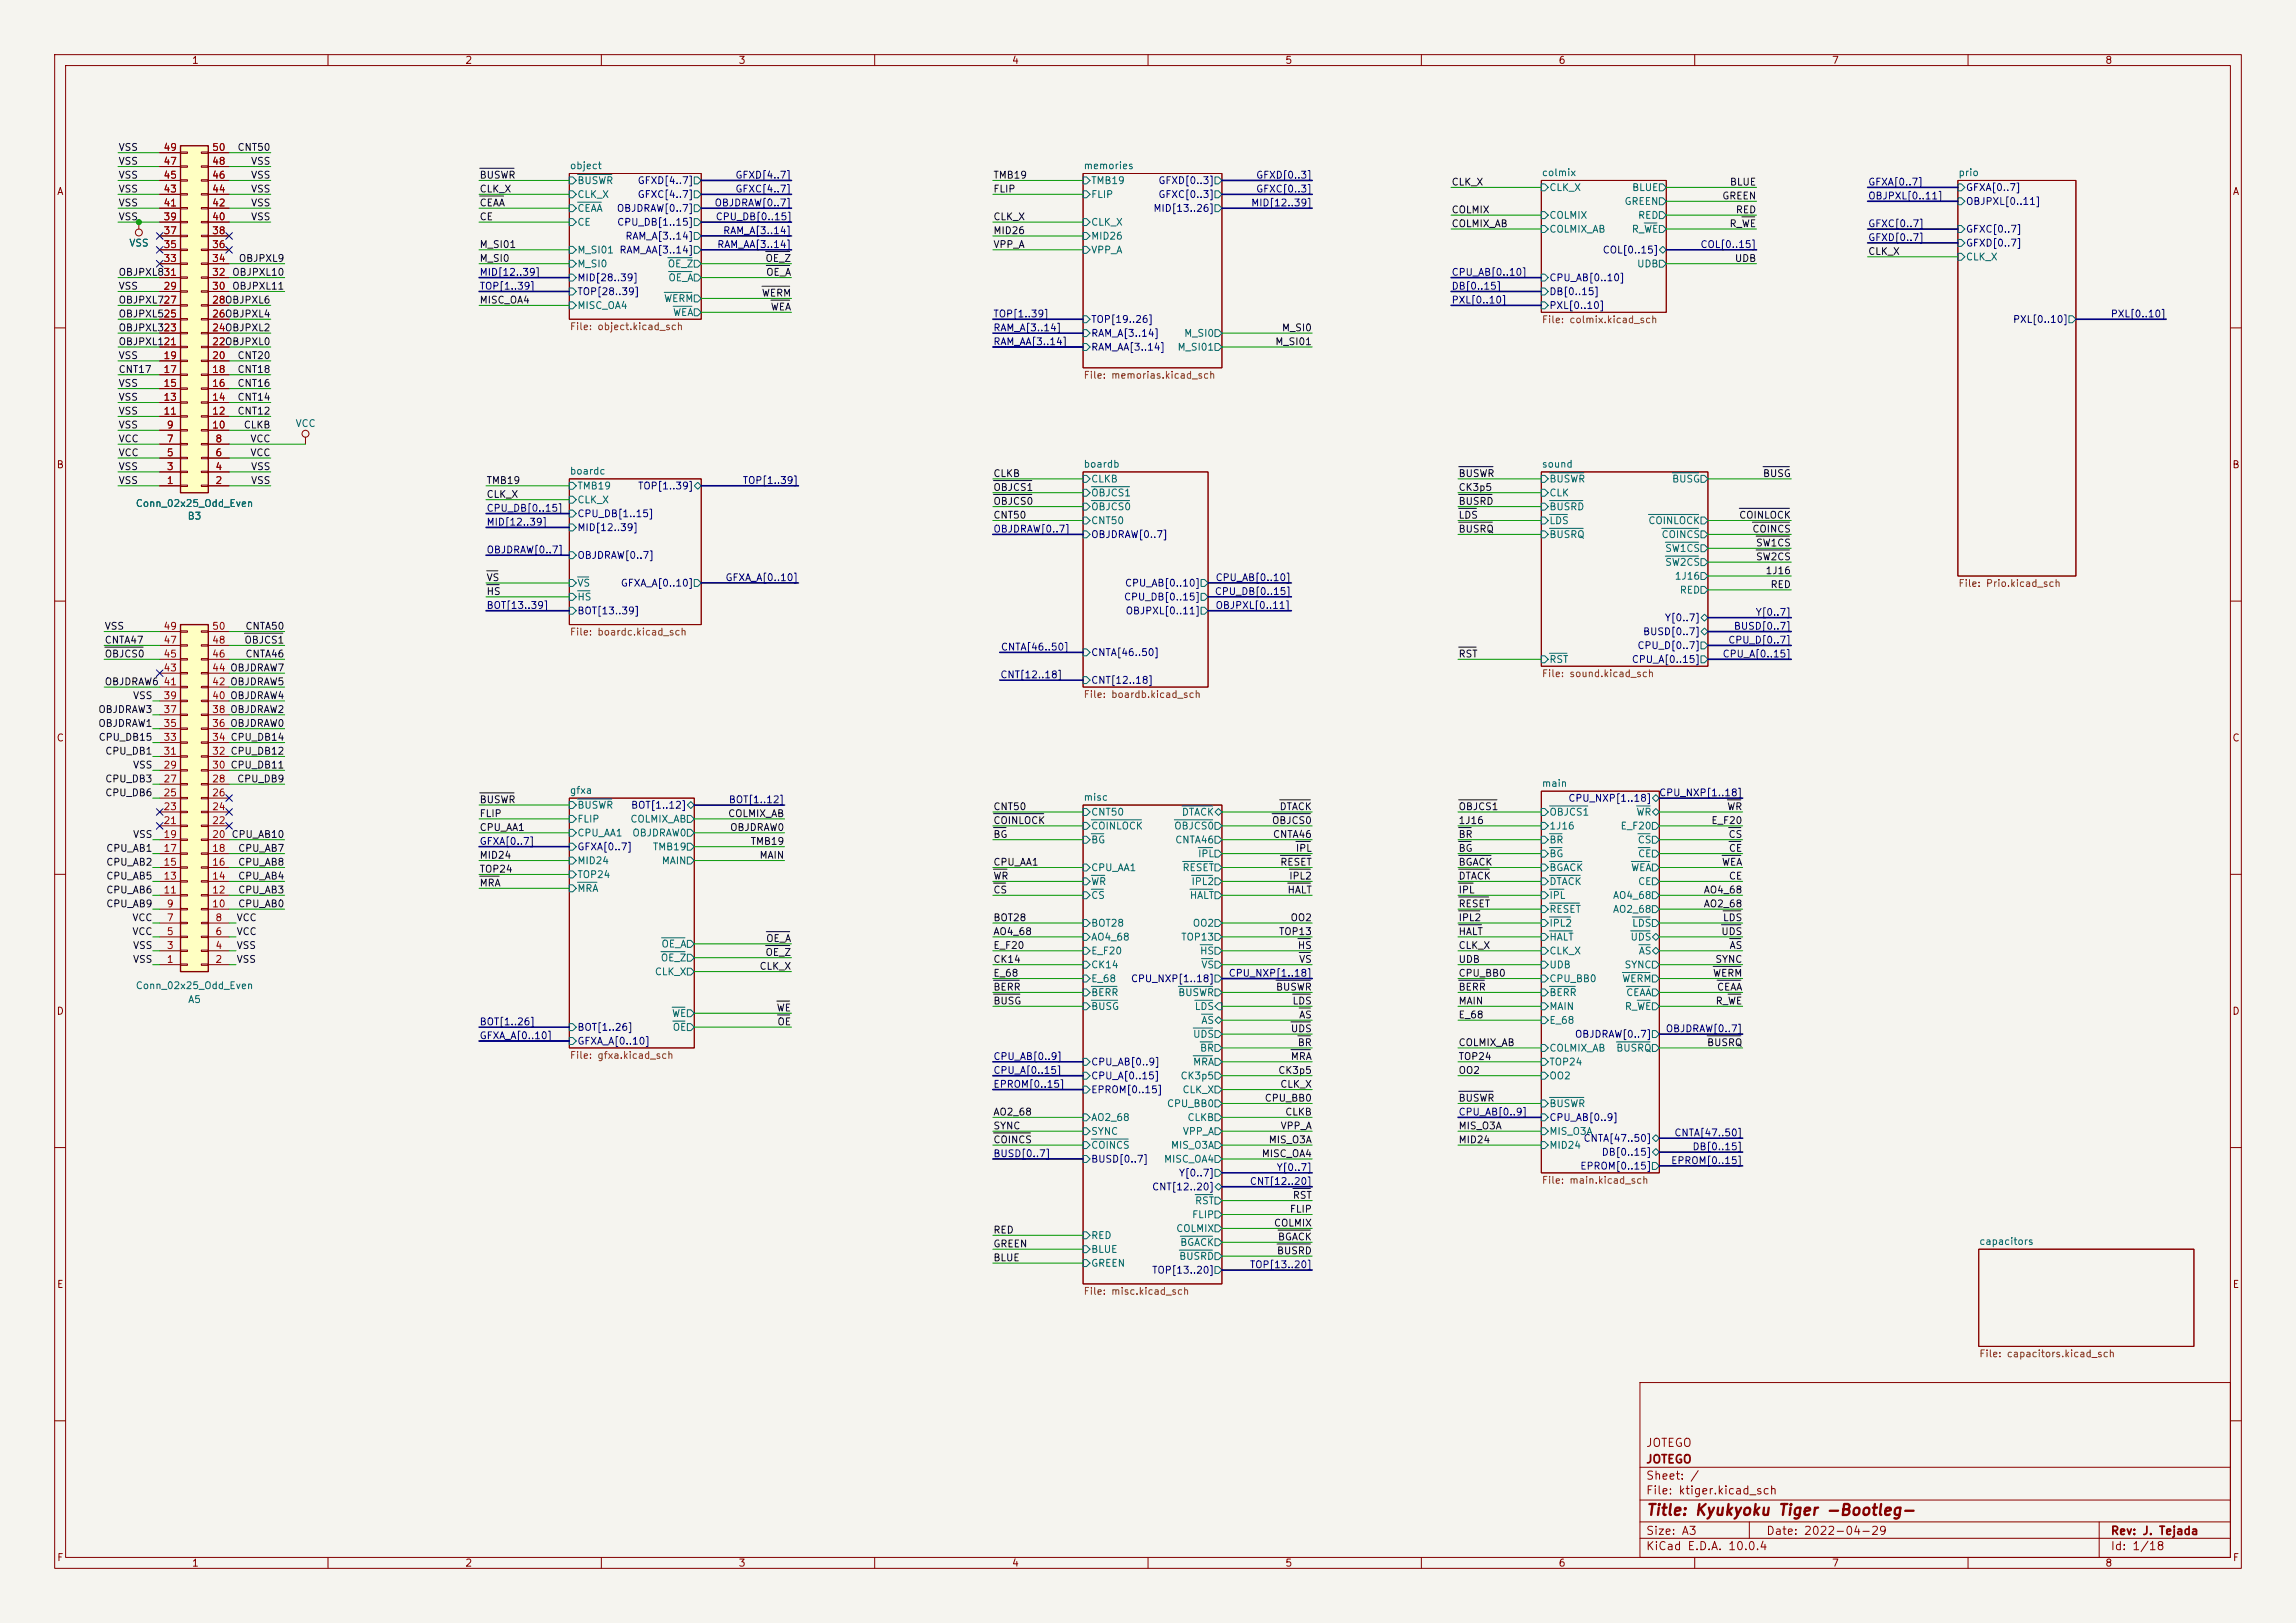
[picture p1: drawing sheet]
<svg xmlns="http://www.w3.org/2000/svg" width="420mm" height="297mm" viewBox="0 0 420 297" stroke-linecap="round" stroke-linejoin="round" font-family="sans-serif">
<defs><g id="words">
<text font-size="2" fill="#840000" x="301" y="277.8">Title: Kyukyoku Tiger -Bootleg-</text>
<g font-size="1.5" fill="#840000">
<text x="301" y="268.1">JOTEGO</text>
<text x="301" y="265.1">JOTEGO</text>
<text x="301" y="273.8">File: ktiger.kicad_sch</text>
<text x="301" y="271.1">Sheet: /</text>
<text x="301" y="281.2">Size: A3</text>
<text x="323" y="281.2">Date: 2022-04-29</text>
<text x="386" y="281.2">Rev: J. Tejada</text>
<text x="301" y="284">KiCad E.D.A. 10.0.4</text>
<text x="386" y="284">Id: 1/18</text>
</g>
<g font-size="1.3" fill="#840000">
<text x="35" y="12">1</text>
<text x="85" y="12">2</text>
<text x="135" y="12">3</text>
<text x="185" y="12">4</text>
<text x="235" y="12">5</text>
<text x="285" y="12">6</text>
<text x="335" y="12">7</text>
<text x="385" y="12">8</text>
<text x="10.3" y="36">A</text>
<text x="408.3" y="36">A</text>
<text x="10.3" y="86">B</text>
<text x="408.2" y="86">B</text>
<text x="10.3" y="136">C</text>
<text x="408.2" y="136">C</text>
<text x="10.3" y="186">D</text>
<text x="408.2" y="186">D</text>
<text x="10.3" y="236">E</text>
<text x="408.3" y="236">E</text>
<text x="10.3" y="286">F</text>
<text x="35" y="287">1</text>
<text x="85" y="287">2</text>
<text x="135" y="287">3</text>
<text x="185" y="287">4</text>
<text x="235" y="287">5</text>
<text x="285" y="287">6</text>
<text x="335" y="287">7</text>
<text x="385" y="287">8</text>
<text x="408.3" y="286">F</text>
</g>
<g font-size="1.3" fill="#0f0f0f">
<text x="21.6" y="27.9">VSS</text>
<text x="43.3" y="27.9">CNT50</text>
<text x="21.6" y="33">VSS</text>
<text x="21.6" y="35.5">VSS</text>
<text x="21.6" y="30.4">VSS</text>
<text x="45.8" y="33">VSS</text>
<text x="45.8" y="30.4">VSS</text>
<text x="45.8" y="35.5">VSS</text>
<text x="87.6" y="33">BUSWR</text>
<text x="87.6" y="35.5">CLK_X</text>
<text x="181.6" y="35.5">FLIP</text>
<text x="181.6" y="33">TMB19</text>
<text x="265.4" y="34.3">CLK_X</text>
<text x="316.3" y="34.3">BLUE</text>
<text x="21.6" y="38.1">VSS</text>
<text x="21.6" y="40.6">VSS</text>
<text x="45.8" y="38.1">VSS</text>
<text x="45.8" y="40.6">VSS</text>
<text x="87.6" y="40.6">CE</text>
<text x="87.6" y="38.1">CEAA</text>
<text x="181.6" y="40.6">CLK_X</text>
<text x="265.4" y="41.9">COLMIX_AB</text>
<text x="265.4" y="39.3">COLMIX</text>
<text x="314.9" y="36.8">GREEN</text>
<text x="316.3" y="41.9">R_WE</text>
<text x="317.4" y="39.3">RED</text>
<text x="87.6" y="45.7">M_SI01</text>
<text x="181.6" y="43.1">MID26</text>
<text x="181.6" y="45.7">VPP_A</text>
<text x="341.6" y="47">CLK_X</text>
<text x="21.6" y="50.8">OBJPXL831</text>
<text x="21.6" y="53.3">VSS</text>
<text x="42.4" y="53.3">OBJPXL11</text>
<text x="42.4" y="50.8">OBJPXL10</text>
<text x="43.6" y="48.2">OBJPXL9</text>
<text x="87.6" y="48.2">M_SI0</text>
<text x="139.9" y="48.2">OE_Z</text>
<text x="140" y="50.8">OE_A</text>
<text x="317.2" y="48.2">UDB</text>
<text x="21.6" y="58.4">OBJPXL525</text>
<text x="21.6" y="55.8">OBJPXL727</text>
<text x="87.6" y="55.8">MISC_OA4</text>
<text x="139.3" y="54.6">WERM</text>
<text x="140.9" y="57.1">WEA</text>
<text x="21.6" y="60.9">OBJPXL323</text>
<text x="21.6" y="63.5">OBJPXL121</text>
<text x="233.2" y="63.5">M_SI01</text>
<text x="234.4" y="60.9">M_SI0</text>
<text x="21.6" y="68.5">CNT17</text>
<text x="21.6" y="66">VSS</text>
<text x="21.6" y="71.1">VSS</text>
<text x="43.3" y="71.1">CNT16</text>
<text x="43.3" y="66">CNT20</text>
<text x="43.3" y="68.5">CNT18</text>
<text x="21.6" y="73.6">VSS</text>
<text x="21.6" y="76.2">VSS</text>
<text x="43.3" y="76.2">CNT12</text>
<text x="43.3" y="73.6">CNT14</text>
<text x="21.6" y="83.8">VCC</text>
<text x="21.6" y="81.2">VCC</text>
<text x="21.6" y="78.7">VSS</text>
<text x="44.5" y="78.7">CLKB</text>
<text x="45.7" y="83.8">VCC</text>
<text x="45.7" y="81.2">VCC</text>
<text x="21.6" y="86.3">VSS</text>
<text x="21.6" y="88.9">VSS</text>
<text x="45.8" y="88.9">VSS</text>
<text x="45.8" y="86.3">VSS</text>
<text x="88.9" y="88.9">TMB19</text>
<text x="181.6" y="87.6">CLKB</text>
<text x="266.7" y="87.6">BUSWR</text>
<text x="322.4" y="87.6">BUSG</text>
<text x="88.9" y="91.4">CLK_X</text>
<text x="181.6" y="92.7">OBJCS0</text>
<text x="181.6" y="90.1">OBJCS1</text>
<text x="181.6" y="95.2">CNT50</text>
<text x="266.7" y="90.1">CK3p5</text>
<text x="266.7" y="95.2">LDS</text>
<text x="266.7" y="92.7">BUSRD</text>
<text x="318" y="95.2">COINLOCK</text>
<text x="266.7" y="97.8">BUSRQ</text>
<text x="320.4" y="97.8">COINCS</text>
<text x="321.1" y="100.3">SW1CS</text>
<text x="88.9" y="106.6">VS</text>
<text x="321.1" y="102.8">SW2CS</text>
<text x="322.9" y="105.4">1J16</text>
<text x="323.8" y="107.9">RED</text>
<text x="88.9" y="109.2">HS</text>
<text x="19" y="118.1">CNTA47</text>
<text x="19" y="115.5">VSS</text>
<text x="44.6" y="118.1">OBJCS1</text>
<text x="44.8" y="115.5">CNTA50</text>
<text x="19" y="125.7">OBJDRAW6</text>
<text x="19" y="120.6">OBJCS0</text>
<text x="44.8" y="120.6">CNTA46</text>
<text x="266.7" y="120.6">RST</text>
<text x="17.9" y="130.8">OBJDRAW3</text>
<text x="24.2" y="128.2">VSS</text>
<text x="17.9" y="133.3">OBJDRAW1</text>
<text x="17.9" y="135.9">CPU_DB15</text>
<text x="19.1" y="138.4">CPU_DB1</text>
<text x="19.1" y="143.5">CPU_DB3</text>
<text x="24.2" y="140.9">VSS</text>
<text x="43.3" y="143.5">CPU_DB9</text>
<text x="19.1" y="146">CPU_DB6</text>
<text x="87.6" y="147.3">BUSWR</text>
<text x="87.6" y="149.8">FLIP</text>
<text x="133.1" y="149.8">COLMIX_AB</text>
<text x="181.6" y="148.6">CNT50</text>
<text x="234" y="148.6">DTACK</text>
<text x="266.7" y="148.6">OBJCS1</text>
<text x="315.8" y="148.6">WR</text>
<text x="24.2" y="153.6">VSS</text>
<text x="42.3" y="153.6">CPU_AB10</text>
<text x="87.6" y="152.4">CPU_AA1</text>
<text x="133.4" y="152.4">OBJDRAW0</text>
<text x="137.2" y="154.9">TMB19</text>
<text x="181.6" y="151.1">COINLOCK</text>
<text x="181.6" y="153.6">BG</text>
<text x="232.6" y="151.1">OBJCS0</text>
<text x="232.8" y="153.6">CNTA46</text>
<text x="266.7" y="153.6">BR</text>
<text x="266.7" y="151.1">1J16</text>
<text x="312.9" y="151.1">E_F20</text>
<text x="316.1" y="153.6">CS</text>
<text x="19.3" y="161.3">CPU_AB5</text>
<text x="19.3" y="156.2">CPU_AB1</text>
<text x="19.3" y="158.7">CPU_AB2</text>
<text x="43.5" y="158.7">CPU_AB8</text>
<text x="43.5" y="156.2">CPU_AB7</text>
<text x="43.5" y="161.3">CPU_AB4</text>
<text x="87.6" y="157.4">MID24</text>
<text x="87.6" y="160">TOP24</text>
<text x="138.8" y="157.4">MAIN</text>
<text x="181.6" y="158.7">CPU_AA1</text>
<text x="181.6" y="161.3">WR</text>
<text x="234.1" y="158.7">RESET</text>
<text x="235.7" y="161.3">IPL2</text>
<text x="236.9" y="156.2">IPL</text>
<text x="266.7" y="161.3">DTACK</text>
<text x="266.7" y="156.2">BG</text>
<text x="266.7" y="158.7">BGACK</text>
<text x="314.9" y="158.7">WEA</text>
<text x="316.1" y="161.3">CE</text>
<text x="316.1" y="156.2">CE</text>
<text x="19.3" y="166.3">CPU_AB9</text>
<text x="19.3" y="163.8">CPU_AB6</text>
<text x="43.5" y="166.3">CPU_AB0</text>
<text x="43.5" y="163.8">CPU_AB3</text>
<text x="87.6" y="162.5">MRA</text>
<text x="181.6" y="163.8">CS</text>
<text x="235.4" y="163.8">HALT</text>
<text x="266.7" y="166.3">RESET</text>
<text x="266.7" y="163.8">IPL</text>
<text x="311.6" y="166.3">AO2_68</text>
<text x="311.6" y="163.8">AO4_68</text>
<text x="24.1" y="168.9">VCC</text>
<text x="24.1" y="171.4">VCC</text>
<text x="24.2" y="174">VSS</text>
<text x="43.2" y="174">VSS</text>
<text x="43.2" y="171.4">VCC</text>
<text x="43.2" y="168.9">VCC</text>
<text x="140" y="172.7">OE_A</text>
<text x="181.6" y="171.4">AO4_68</text>
<text x="181.6" y="174">E_F20</text>
<text x="181.6" y="168.9">BOT28</text>
<text x="233.8" y="171.4">TOP13</text>
<text x="236" y="168.9">OO2</text>
<text x="237.3" y="174">HS</text>
<text x="266.7" y="168.9">IPL2</text>
<text x="266.7" y="174">CLK_X</text>
<text x="266.7" y="171.4">HALT</text>
<text x="314.8" y="171.4">UDS</text>
<text x="315.1" y="168.9">LDS</text>
<text x="316.3" y="174">AS</text>
<text x="24.2" y="176.5">VSS</text>
<text x="43.2" y="176.5">VSS</text>
<text x="138.8" y="177.8">CLK_X</text>
<text x="139.9" y="175.2">OE_Z</text>
<text x="181.6" y="179">E_68</text>
<text x="181.6" y="176.5">CK14</text>
<text x="237.5" y="176.5">VS</text>
<text x="266.7" y="179">CPU_BB0</text>
<text x="266.7" y="176.5">UDB</text>
<text x="313.2" y="179">WERM</text>
<text x="313.7" y="176.5">SYNC</text>
<text x="142" y="185.4">WE</text>
<text x="181.6" y="184.1">BUSG</text>
<text x="181.6" y="181.6">BERR</text>
<text x="233.3" y="181.6">BUSWR</text>
<text x="236.3" y="184.1">LDS</text>
<text x="266.7" y="184.1">MAIN</text>
<text x="266.7" y="181.6">BERR</text>
<text x="313.7" y="184.1">R_WE</text>
<text x="314" y="181.6">CEAA</text>
<text x="142.1" y="187.9">OE</text>
<text x="236" y="189.2">UDS</text>
<text x="237.3" y="191.7">BR</text>
<text x="237.5" y="186.7">AS</text>
<text x="266.7" y="191.7">COLMIX_AB</text>
<text x="266.7" y="186.7">E_68</text>
<text x="312.2" y="191.7">BUSRQ</text>
<text x="233.7" y="196.8">CK3p5</text>
<text x="236" y="194.3">MRA</text>
<text x="266.7" y="196.8">OO2</text>
<text x="266.7" y="194.3">TOP24</text>
<text x="231.2" y="201.9">CPU_BB0</text>
<text x="234.1" y="199.4">CLK_X</text>
<text x="266.7" y="201.9">BUSWR</text>
<text x="181.6" y="207">SYNC</text>
<text x="181.6" y="204.4">AO2_68</text>
<text x="181.6" y="209.5">COINCS</text>
<text x="232" y="209.5">MIS_O3A</text>
<text x="234.1" y="207">VPP_A</text>
<text x="235" y="204.4">CLKB</text>
<text x="266.7" y="207">MIS_O3A</text>
<text x="266.7" y="209.5">MID24</text>
<text x="230.7" y="212.1">MISC_OA4</text>
<text x="236.4" y="219.7">RST</text>
<text x="181.6" y="226">RED</text>
<text x="232.9" y="224.8">COLMIX</text>
<text x="233.7" y="227.3">BGACK</text>
<text x="235.8" y="222.2">FLIP</text>
<text x="181.6" y="231.1">BLUE</text>
<text x="181.6" y="228.6">GREEN</text>
<text x="233.5" y="229.8">BUSRD</text>
</g>
<g font-size="1.3" fill="#a90000">
<text x="29.8" y="27.9">49</text>
<text x="38.7" y="27.9">50</text>
<text x="29.8" y="35.5">43</text>
<text x="29.8" y="33">45</text>
<text x="29.8" y="30.5">47</text>
<text x="38.7" y="35.5">44</text>
<text x="38.7" y="33">46</text>
<text x="38.7" y="30.5">48</text>
<text x="29.8" y="40.6">39</text>
<text x="29.8" y="38.1">41</text>
<text x="38.7" y="40.6">40</text>
<text x="38.7" y="38.1">42</text>
<text x="29.8" y="45.7">35</text>
<text x="29.8" y="43.2">37</text>
<text x="38.7" y="45.7">36</text>
<text x="38.7" y="43.2">38</text>
<text x="29.8" y="53.3">29</text>
<text x="29.8" y="48.2">33</text>
<text x="29.8" y="50.8">31</text>
<text x="38.7" y="53.3">30</text>
<text x="38.7" y="50.8">32</text>
<text x="38.7" y="48.2">34</text>
<text x="29.8" y="58.4">25</text>
<text x="29.8" y="55.9">27</text>
<text x="38.7" y="58.4">26OBJPXL4</text>
<text x="38.7" y="55.9">28OBJPXL6</text>
<text x="38.7" y="58.4">26</text>
<text x="38.7" y="55.9">28</text>
<text x="29.8" y="63.5">21</text>
<text x="29.8" y="60.9">23</text>
<text x="38.7" y="63.5">22OBJPXL0</text>
<text x="38.7" y="60.9">24OBJPXL2</text>
<text x="38.7" y="63.5">22</text>
<text x="38.7" y="60.9">24</text>
<text x="29.8" y="71.1">15</text>
<text x="29.8" y="68.6">17</text>
<text x="29.8" y="66">19</text>
<text x="38.7" y="71.1">16</text>
<text x="38.7" y="68.6">18</text>
<text x="38.7" y="66">20</text>
<text x="29.8" y="76.2">11</text>
<text x="29.8" y="73.6">13</text>
<text x="38.7" y="76.2">12</text>
<text x="38.7" y="73.6">14</text>
<text x="30.4" y="83.8">5</text>
<text x="30.4" y="81.3">7</text>
<text x="30.4" y="78.7">9</text>
<text x="38.7" y="78.7">10</text>
<text x="39.3" y="83.8">6</text>
<text x="39.3" y="81.3">8</text>
<text x="30.4" y="88.9">1</text>
<text x="30.4" y="86.3">3</text>
<text x="39.3" y="88.9">2</text>
<text x="39.3" y="86.3">4</text>
<text x="29.8" y="118.1">47</text>
<text x="29.8" y="115.5">49</text>
<text x="38.7" y="118.1">48</text>
<text x="38.7" y="115.5">50</text>
<text x="29.8" y="125.7">41</text>
<text x="29.8" y="123.2">43</text>
<text x="29.8" y="120.6">45</text>
<text x="38.7" y="125.7">42 OBJDRAW5</text>
<text x="38.7" y="123.2">44 OBJDRAW7</text>
<text x="38.7" y="120.6">46</text>
<text x="29.8" y="130.8">37</text>
<text x="29.8" y="128.2">39</text>
<text x="38.7" y="130.8">38 OBJDRAW2</text>
<text x="38.7" y="128.2">40 OBJDRAW4</text>
<text x="29.8" y="135.9">33</text>
<text x="29.8" y="133.3">35</text>
<text x="38.7" y="135.9">34 CPU_DB14</text>
<text x="38.7" y="133.3">36 OBJDRAW0</text>
<text x="29.8" y="143.5">27</text>
<text x="29.8" y="140.9">29</text>
<text x="29.8" y="138.4">31</text>
<text x="38.7" y="143.5">28</text>
<text x="38.7" y="140.9">30 CPU_DB11</text>
<text x="38.7" y="138.4">32 CPU_DB12</text>
<text x="29.8" y="148.6">23</text>
<text x="29.8" y="146">25</text>
<text x="38.7" y="148.6">24</text>
<text x="38.7" y="146">26</text>
<text x="29.8" y="153.6">19</text>
<text x="29.8" y="151.1">21</text>
<text x="38.7" y="153.6">20</text>
<text x="38.7" y="151.1">22</text>
<text x="29.8" y="161.3">13</text>
<text x="29.8" y="158.7">15</text>
<text x="29.8" y="156.2">17</text>
<text x="38.7" y="161.3">14</text>
<text x="38.7" y="158.7">16</text>
<text x="38.7" y="156.2">18</text>
<text x="29.8" y="163.8">11</text>
<text x="30.4" y="166.3">9</text>
<text x="38.7" y="166.3">10</text>
<text x="38.7" y="163.8">12</text>
<text x="30.4" y="174">3</text>
<text x="30.4" y="171.4">5</text>
<text x="30.4" y="168.9">7</text>
<text x="39.3" y="174">4</text>
<text x="39.3" y="171.4">6</text>
<text x="39.3" y="168.9">8</text>
<text x="30.4" y="176.5">1</text>
<text x="39.3" y="176.5">2</text>
</g>
<g font-size="1.3" fill="#006464">
<text x="104.1" y="31.3">object</text>
<text x="105.5" y="34">BUSWR</text>
<text x="198.1" y="31.3">memories</text>
<text x="199.5" y="34">TMB19</text>
<text x="281.9" y="32.5">colmix</text>
<text x="283.3" y="35.3">CLK_X</text>
<text x="298.4" y="35.3">BLUE</text>
<text x="358.1" y="32.5">prio</text>
<text x="105.5" y="36.5">CLK_X</text>
<text x="105.5" y="39.1">CEAA</text>
<text x="105.5" y="41.6">CE</text>
<text x="199.5" y="41.6">CLK_X</text>
<text x="199.5" y="36.5">FLIP</text>
<text x="283.3" y="40.3">COLMIX</text>
<text x="297.1" y="37.8">GREEN</text>
<text x="299.5" y="40.3">RED</text>
<text x="23.5" y="45.4">VSS</text>
<text x="105.5" y="46.7">M_SI01 RAM_AA[3..14]</text>
<text x="199.5" y="44.2">MID26</text>
<text x="199.5" y="46.7">VPP_A</text>
<text x="283.3" y="42.9">COLMIX_AB</text>
<text x="298.4" y="42.9">R_WE</text>
<text x="359.5" y="48">CLK_X</text>
<text x="105.5" y="49.2">M_SI0</text>
<text x="122" y="49.2">OE_Z</text>
<text x="122.2" y="51.8">OE_A</text>
<text x="299.4" y="49.2">UDB</text>
<text x="105.5" y="56.9">MISC_OA4</text>
<text x="121.4" y="55.6">WERM</text>
<text x="123" y="58.1">WEA</text>
<text x="215.3" y="64.5">M_SI01</text>
<text x="216.5" y="61.9">M_SI0</text>
<text x="54" y="78.4">VCC</text>
<text x="104.1" y="87.1">boardc</text>
<text x="105.5" y="89.9">TMB19</text>
<text x="198.1" y="85.9">boardb</text>
<text x="199.5" y="88.6">CLKB</text>
<text x="281.9" y="85.9">sound</text>
<text x="283.3" y="88.6">BUSWR</text>
<text x="305.8" y="88.6">BUSG</text>
<text x="24.7" y="93.1">Conn_02x25_Odd_Even</text>
<text x="34.2" y="95.4">B3</text>
<text x="105.5" y="92.4">CLK_X</text>
<text x="199.5" y="91.1">OBJCS1</text>
<text x="199.5" y="93.7">OBJCS0</text>
<text x="283.3" y="91.1">CLK</text>
<text x="283.3" y="93.7">BUSRD</text>
<text x="199.5" y="96.2">CNT50</text>
<text x="283.3" y="96.2">LDS</text>
<text x="283.3" y="98.8">BUSRQ</text>
<text x="301.4" y="96.2">COINLOCK</text>
<text x="303.8" y="98.8">COINCS</text>
<text x="304.5" y="101.3">SW1CS</text>
<text x="105.5" y="107.7">VS</text>
<text x="304.5" y="103.8">SW2CS</text>
<text x="306.2" y="106.4">1J16</text>
<text x="105.5" y="110.2">HS</text>
<text x="307.2" y="108.9">RED</text>
<text x="283.3" y="121.6">RST</text>
<text x="104.1" y="145.6">gfxa</text>
<text x="105.5" y="148.3">BUSWR</text>
<text x="198.1" y="146.8">misc</text>
<text x="199.5" y="149.6">CNT50</text>
<text x="216.1" y="149.6">DTACK</text>
<text x="281.9" y="144.3">main</text>
<text x="283.3" y="149.6">OBJCS1</text>
<text x="299.2" y="149.6">WR</text>
<text x="105.5" y="153.4">CPU_AA1</text>
<text x="105.5" y="150.8">FLIP</text>
<text x="115.2" y="150.8">COLMIX_AB</text>
<text x="115.6" y="153.4">OBJDRAW0</text>
<text x="119.3" y="155.9">TMB19</text>
<text x="199.5" y="152.1">COINLOCK</text>
<text x="199.5" y="154.6">BG</text>
<text x="214.7" y="152.1">OBJCS0</text>
<text x="214.9" y="154.6">CNTA46</text>
<text x="283.3" y="152.1">1J16</text>
<text x="283.3" y="154.6">BR</text>
<text x="296.3" y="152.1">E_F20</text>
<text x="299.5" y="154.6">CS</text>
<text x="105.5" y="158.5">MID24</text>
<text x="105.5" y="161">TOP24</text>
<text x="120.9" y="158.5">MAIN</text>
<text x="199.5" y="159.7">CPU_AA1</text>
<text x="216.2" y="159.7">RESET</text>
<text x="219" y="157.2">IPL</text>
<text x="283.3" y="157.2">BG</text>
<text x="283.3" y="159.7">BGACK</text>
<text x="298.3" y="159.7">WEA</text>
<text x="299.5" y="157.2">CE</text>
<text x="105.5" y="163.5">MRA</text>
<text x="199.5" y="162.3">WR</text>
<text x="199.5" y="164.8">CS</text>
<text x="217.5" y="164.8">HALT</text>
<text x="217.8" y="162.3">IPL2</text>
<text x="283.3" y="162.3">DTACK</text>
<text x="283.3" y="164.8">IPL</text>
<text x="283.3" y="167.3">RESET</text>
<text x="294.9" y="164.8">AO4_68</text>
<text x="294.9" y="167.3">AO2_68</text>
<text x="299.5" y="162.3">CE</text>
<text x="120.9" y="173.7">OE_A</text>
<text x="199.5" y="169.9">BOT28</text>
<text x="199.5" y="172.4">AO4_68</text>
<text x="216" y="172.4">TOP13</text>
<text x="218.1" y="169.9">OO2</text>
<text x="283.3" y="169.9">IPL2</text>
<text x="283.3" y="172.4">HALT</text>
<text x="298.1" y="172.4">UDS</text>
<text x="298.4" y="169.9">LDS</text>
<text x="119.7" y="178.8">CLK_X</text>
<text x="120.8" y="176.2">OE_Z</text>
<text x="199.5" y="175">E_F20</text>
<text x="199.5" y="177.5">CK14</text>
<text x="219.4" y="175">HS</text>
<text x="219.6" y="177.5">VS</text>
<text x="283.3" y="175">CLK_X</text>
<text x="283.3" y="177.5">UDB</text>
<text x="297.1" y="177.5">SYNC</text>
<text x="299.7" y="175">AS</text>
<text x="24.7" y="181.3">Conn_02x25_Odd_Even</text>
<text x="34.3" y="183.9">A5</text>
<text x="199.5" y="180">E_68</text>
<text x="199.5" y="182.6">BERR</text>
<text x="199.5" y="185.1">BUSG</text>
<text x="215.4" y="182.6">BUSWR</text>
<text x="218.4" y="185.1">LDS</text>
<text x="283.3" y="182.6">BERR</text>
<text x="283.3" y="180">CPU_BB0</text>
<text x="283.3" y="185.1">MAIN</text>
<text x="296.6" y="180">WERM</text>
<text x="297.1" y="185.1">R_WE</text>
<text x="297.4" y="182.6">CEAA</text>
<text x="122.8" y="186.4">WE</text>
<text x="122.9" y="188.9">OE</text>
<text x="218.1" y="190.2">UDS</text>
<text x="219.6" y="187.7">AS</text>
<text x="283.3" y="187.7">E_68</text>
<text x="215.8" y="197.8">CK3p5</text>
<text x="218.1" y="195.3">MRA</text>
<text x="219.4" y="192.7">BR</text>
<text x="283.3" y="195.3">TOP24</text>
<text x="283.3" y="197.8">OO2</text>
<text x="283.3" y="192.7">COLMIX_AB</text>
<text x="295.5" y="192.7">BUSRQ</text>
<text x="213.4" y="202.9">CPU_BB0</text>
<text x="216.2" y="200.4">CLK_X</text>
<text x="283.3" y="202.9">BUSWR</text>
<text x="199.5" y="205.4">AO2_68</text>
<text x="199.5" y="208">SYNC</text>
<text x="216.3" y="208">VPP_A</text>
<text x="217.1" y="205.4">CLKB</text>
<text x="283.3" y="208">MIS_O3A</text>
<text x="199.5" y="210.5">COINCS</text>
<text x="212.8" y="213.1">MISC_OA4</text>
<text x="214.1" y="210.5">MIS_O3A</text>
<text x="283.3" y="210.5">MID24</text>
<text x="218.5" y="220.7">RST</text>
<text x="199.5" y="227">RED</text>
<text x="215.1" y="225.8">COLMIX</text>
<text x="218" y="223.2">FLIP</text>
<text x="199.5" y="232.1">GREEN</text>
<text x="199.5" y="229.6">BLUE</text>
<text x="215.6" y="230.8">BUSRD</text>
<text x="215.8" y="228.3">BGACK</text>
<text x="361.9" y="228.1">capacitors</text>
</g>
<g font-size="1.3" fill="#000084">
<text x="116.5" y="34">GFXD[4..7]</text>
<text x="134.4" y="33">GFXD[4..7]</text>
<text x="134.4" y="35.5">GFXC[4..7]</text>
<text x="211.8" y="34">GFXD[0..3]</text>
<text x="229.7" y="33">GFXD[0..3]</text>
<text x="229.7" y="35.5">GFXC[0..3]</text>
<text x="341.6" y="34.3">GFXA[0..7]</text>
<text x="359.5" y="35.3">GFXA[0..7]</text>
<text x="112.7" y="39.1">OBJDRAW[0..7]</text>
<text x="112.8" y="41.6">CPU_DB[1..15]</text>
<text x="116.5" y="36.5">GFXC[4..7]</text>
<text x="130.6" y="38.1">OBJDRAW[0..7]</text>
<text x="130.8" y="40.6">CPU_DB[0..15]</text>
<text x="210.9" y="39.1">MID[13..26]</text>
<text x="211.8" y="36.5">GFXC[0..3]</text>
<text x="228.8" y="38.1">MID[12..39]</text>
<text x="341.6" y="36.8">OBJPXL[0..11]</text>
<text x="341.6" y="41.9">GFXC[0..7]</text>
<text x="359.5" y="37.8">OBJPXL[0..11]</text>
<text x="114.3" y="44.2">RAM_A[3..14]</text>
<text x="131.1" y="45.7">RAM_AA[3..14]</text>
<text x="132.2" y="43.1">RAM_A[3..14]</text>
<text x="293.1" y="46.7">COL[0..15]</text>
<text x="310.9" y="45.7">COL[0..15]</text>
<text x="341.6" y="44.4">GFXD[0..7]</text>
<text x="359.5" y="42.9">GFXC[0..7]</text>
<text x="359.5" y="45.4">GFXD[0..7]</text>
<text x="87.6" y="53.3">TOP[1..39]</text>
<text x="87.6" y="50.8">MID[12..39]</text>
<text x="105.5" y="51.8">MID[28..39]</text>
<text x="265.4" y="53.3">DB[0..15]</text>
<text x="265.4" y="50.8">CPU_AB[0..10]</text>
<text x="283.3" y="51.8">CPU_AB[0..10]</text>
<text x="105.5" y="54.3">TOP[28..39]</text>
<text x="181.6" y="58.4">TOP[1..39]</text>
<text x="199.5" y="59.4">TOP[19..26]</text>
<text x="265.4" y="55.8">PXL[0..10]</text>
<text x="283.3" y="56.9">PXL[0..10]</text>
<text x="283.3" y="54.3">DB[0..15]</text>
<text x="368.1" y="59.4">PXL[0..10]</text>
<text x="386" y="58.4">PXL[0..10]</text>
<text x="181.6" y="63.5">RAM_AA[3..14]</text>
<text x="181.6" y="60.9">RAM_A[3..14]</text>
<text x="199.5" y="64.5">RAM_AA[3..14]</text>
<text x="199.5" y="61.9">RAM_A[3..14]</text>
<text x="116.6" y="89.9">TOP[1..39]</text>
<text x="135.7" y="88.9">TOP[1..39]</text>
<text x="88.9" y="93.9">CPU_DB[0..15]</text>
<text x="105.5" y="95">CPU_DB[1..15]</text>
<text x="88.9" y="101.6">OBJDRAW[0..7]</text>
<text x="88.9" y="96.5">MID[12..39]</text>
<text x="105.5" y="97.5">MID[12..39]</text>
<text x="181.6" y="97.8">OBJDRAW[0..7]</text>
<text x="199.5" y="98.8">OBJDRAW[0..7]</text>
<text x="105.5" y="102.6">OBJDRAW[0..7]</text>
<text x="113.5" y="107.7">GFXA_A[0..10]</text>
<text x="132.6" y="106.6">GFXA_A[0..10]</text>
<text x="205.7" y="107.7">CPU_AB[0..10]</text>
<text x="222.2" y="106.6">CPU_AB[0..10]</text>
<text x="88.9" y="111.7">BOT[13..39]</text>
<text x="105.5" y="112.7">BOT[13..39]</text>
<text x="205.5" y="110.2">CPU_DB[0..15]</text>
<text x="205.8" y="112.7">OBJPXL[0..11]</text>
<text x="222.1" y="109.2">CPU_DB[0..15]</text>
<text x="222.2" y="111.7">OBJPXL[0..11]</text>
<text x="321" y="113">Y[0..7]</text>
<text x="183" y="119.3">CNTA[46..50]</text>
<text x="299.4" y="119.1">CPU_D[0..7]</text>
<text x="300.4" y="116.5">BUSD[0..7]</text>
<text x="304.4" y="114">Y[0..7]</text>
<text x="316" y="118.1">CPU_D[0..7]</text>
<text x="317.1" y="115.5">BUSD[0..7]</text>
<text x="182.9" y="124.4">CNT[12..18]</text>
<text x="199.5" y="125.4">CNT[12..18]</text>
<text x="199.5" y="120.4">CNTA[46..50]</text>
<text x="298.4" y="121.6">CPU_A[0..15]</text>
<text x="315" y="120.6">CPU_A[0..15]</text>
<text x="115.3" y="148.3">BOT[1..12]</text>
<text x="133.2" y="147.3">BOT[1..12]</text>
<text x="286.8" y="147">CPU_NXP[1..18]</text>
<text x="303.4" y="146">CPU_NXP[1..18]</text>
<text x="87.6" y="154.9">GFXA[0..7]</text>
<text x="105.5" y="155.9">GFXA[0..7]</text>
<text x="224.6" y="179">CPU_NXP[1..18]</text>
<text x="206.8" y="180">CPU_NXP[1..18]</text>
<text x="87.6" y="190.5">GFXA_A[0..10]</text>
<text x="87.6" y="187.9">BOT[1..26]</text>
<text x="105.5" y="191.5">GFXA_A[0..10]</text>
<text x="105.5" y="188.9">BOT[1..26]</text>
<text x="288" y="190.2">OBJDRAW[0..7]</text>
<text x="304.6" y="189.2">OBJDRAW[0..7]</text>
<text x="181.6" y="196.8">CPU_A[0..15]</text>
<text x="181.6" y="194.3">CPU_AB[0..9]</text>
<text x="199.5" y="197.8">CPU_A[0..15]</text>
<text x="199.5" y="195.3">CPU_AB[0..9]</text>
<text x="181.6" y="199.4">EPROM[0..15]</text>
<text x="199.5" y="200.4">EPROM[0..15]</text>
<text x="266.7" y="204.4">CPU_AB[0..9]</text>
<text x="283.3" y="205.4">CPU_AB[0..9]</text>
<text x="289.6" y="209.3">CNTA[47..50]</text>
<text x="306.2" y="208.2">CNTA[47..50]</text>
<text x="181.6" y="212.1">BUSD[0..7]</text>
<text x="199.5" y="213.1">BUSD[0..7]</text>
<text x="215.5" y="215.6">Y[0..7]</text>
<text x="233.4" y="214.6">Y[0..7]</text>
<text x="289" y="214.3">EPROM[0..15]</text>
<text x="292.9" y="211.8">DB[0..15]</text>
<text x="305.6" y="213.3">EPROM[0..15]</text>
<text x="309.5" y="210.8">DB[0..15]</text>
<text x="210.6" y="218.1">CNT[12..20]</text>
<text x="228.5" y="217.1">CNT[12..20]</text>
<text x="210.6" y="233.4">TOP[13..20]</text>
<text x="228.5" y="232.4">TOP[13..20]</text>
</g>
<g font-size="1.3" fill="#725600">
<text x="281.9" y="59.4">File: colmix.kicad_sch</text>
<text x="104.1" y="60.7">File: object.kicad_sch</text>
<text x="198.1" y="69.6">File: memorias.kicad_sch</text>
<text x="358.1" y="107.7">File: Prio.kicad_sch</text>
<text x="104.1" y="116.6">File: boardc.kicad_sch</text>
<text x="281.9" y="124.2">File: sound.kicad_sch</text>
<text x="198.1" y="128">File: boardb.kicad_sch</text>
<text x="104.1" y="194.1">File: gfxa.kicad_sch</text>
<text x="281.9" y="216.9">File: main.kicad_sch</text>
<text x="198.1" y="237.2">File: misc.kicad_sch</text>
<text x="361.9" y="248.7">File: capacitors.kicad_sch</text>
</g>
</g></defs>
<path d="M0 0h420v297h-420z" fill="#f5f4ef" stroke="#f5f4ef" stroke-width=".18"/>
<g fill="none" stroke="#840000" stroke-width=".18">
<path d="M10 10h400v277h-400zM12 12h396v273h-396zM60 10v2M110 10v2M160 10v2M210 10v2M260 10v2M310 10v2M360 10v2M104.1 31.8h24.2v26.6h-24.2zM198.1 31.8h25.4v35.5h-25.4zM281.9 33h22.9v24.2h-22.9z"/>
<path d="M358.1 33h21.6v72.4h-21.6zM10 60h2M408 60h2M55.9 80v1.3M104.1 87.6h24.2v26.7h-24.2zM198.1 86.4h22.9v39.3h-22.9zM281.9 86.4h30.5v35.5h-30.5zM10 110h2M408 110h2M10 160h2M104.1 146.1h22.9v45.7h-22.9zM198.1 147.3h25.4v87.6h-25.4z"/>
<path d="M281.9 144.8h21.6v69.8h-21.6zM408 160h2M10 210h2M408 210h2M361.9 228.6h39.4v17.8h-39.4zM300 253h108v32h-108zM10 260h2M300 278.5h108M300 274.5h108M300 268.5h108M320 278.5v3M384 278.5v6.5"/>
<path d="M408 260h2M60 285v2M110 285v2M160 285v2M210 285v2M260 285v2M300 281.5h108M310 285v2M360 285v2"/>
<circle cx="55.9" cy="79.4" r=".63"/>
</g>
<g fill="none" stroke="#006464" stroke-width=".18">
<path d="M104.1 32.4h.7l.6 .6-.6 .7h-.7zM104.1 34.9h.7l.6 .7-.6 .6h-.7zM104.1 37.5h.7l.6 .6-.6 .6h-.7zM105.6 31.9h6.3M105.6 37h4.4M127 32.4h.6l.7 .6-.7 .7h-.6zM127 34.9h.6l.7 .7-.7 .6h-.6zM127 37.5h.6l.7 .6-.7 .6h-.6zM198.1 32.4h.7l.6 .6-.6 .7h-.7zM198.1 34.9h.7l.6 .7-.6 .6h-.7zM222.2 32.4h.7l.6 .6-.6 .7h-.7zM222.2 34.9h.7l.6 .7-.6 .6h-.7z"/>
<path d="M222.2 37.5h.7l.6 .6-.6 .6h-.7zM281.9 33.7h.7l.6 .6-.6 .6h-.7zM281.9 38.7h.7l.6 .7-.6 .6h-.7zM303.5 33.7h.7l.6 .6-.6 .6h-.7zM303.5 36.2h.7l.6 .6-.6 .7h-.7zM303.5 38.7h.7l.6 .7-.6 .6h-.7zM358.1 33.7h.7l.6 .6-.6 .6h-.7zM358.1 36.2h.7l.6 .6-.6 .7h-.7zM104.1 40h.7l.6 .6-.6 .7h-.7zM104.1 45.1h.7l.6 .6-.6 .7h-.7zM104.1 47.6h.7l.6 .7-.6 .6h-.7zM104.1 50.2h.7l.6 .6-.6 .6h-.7z"/>
<path d="M104.1 52.7h.7l.6 .6-.6 .7h-.7zM104.1 55.2h.7l.6 .7-.6 .6h-.7zM121.5 53.5h5.1M122.2 47.2h4.4M122.3 49.7h4.3M123.1 56h3.5M127 54h.6l.7 .6-.7 .6h-.6zM127 56.5h.6l.7 .7-.7 .6h-.6zM127 40h.6l.7 .6-.7 .7h-.6zM127 47.6h.6l.7 .7-.7 .6h-.6zM127 50.2h.6l.7 .6-.7 .6h-.6zM127 42.5h.6l.7 .7-.7 .6h-.6z"/>
<path d="M127 45.1h.6l.7 .6-.7 .7h-.6zM198.1 40h.7l.6 .6-.6 .7h-.7zM198.1 42.5h.7l.6 .7-.6 .6h-.7zM198.1 57.8h.7l.6 .6-.6 .7h-.7zM198.1 45.1h.7l.6 .6-.6 .7h-.7zM281.9 55.2h.7l.6 .7-.6 .6h-.7zM281.9 52.7h.7l.6 .6-.6 .7h-.7zM281.9 50.2h.7l.6 .6-.6 .6h-.7zM281.9 41.3h.7l.6 .6-.6 .6h-.7zM300.8 40.8h2.3M303.5 45.7l.7-.6 .6 .6-.6 .7zM303.5 41.3h.7l.6 .6-.6 .6h-.7z"/>
<path d="M303.5 47.6h.7l.6 .7-.6 .6h-.7zM358.1 41.3h.7l.6 .6-.6 .6h-.7zM358.1 43.8h.7l.6 .7-.6 .6h-.7zM358.1 46.4h.7l.6 .6-.6 .6h-.7zM378.5 57.8h.6l.6 .6-.6 .7h-.6zM198.1 62.9h.7l.6 .6-.6 .6h-.7zM198.1 60.3h.7l.6 .7-.6 .6h-.7zM222.2 62.9h.7l.6 .6-.6 .6h-.7zM222.2 60.3h.7l.6 .7-.6 .6h-.7zM104.1 95.9h.7l.6 .6-.6 .7h-.7zM104.1 88.3h.7l.6 .6-.6 .6h-.7zM104.1 93.3h.7l.6 .7-.6 .6h-.7z"/>
<path d="M104.1 90.8h.7l.6 .6-.6 .7h-.7zM127 88.9l.6-.6 .7 .6-.7 .6zM198.1 87h.7l.6 .6-.6 .7h-.7zM198.1 89.5h.7l.6 .7-.6 .6h-.7zM198.1 92.1h.7l.6 .6-.6 .6h-.7zM198.1 94.6h.7l.6 .7-.6 .6h-.7zM198.1 97.2h.7l.6 .6-.6 .6h-.7zM199.6 91.6h7M199.6 89.1h7M281.9 87h.7l.6 .6-.6 .7h-.7zM281.9 89.5h.7l.6 .7-.6 .6h-.7zM281.9 92.1h.7l.6 .6-.6 .6h-.7z"/>
<path d="M281.9 94.6h.7l.6 .7-.6 .6h-.7zM281.9 97.2h.7l.6 .6-.6 .6h-.7zM283.4 86.5h6.3M283.4 94.1h3.3M283.4 96.7h6.2M283.4 91.6h6.1M301.5 94.1h9.2M304 96.7h6.7M304.6 99.2h6.1M305.9 86.5h4.8M311.1 94.6h.7l.6 .7-.6 .6h-.7zM311.1 97.2h.7l.6 .6-.6 .6h-.7z"/>
<path d="M311.1 99.7h.7l.6 .6-.6 .7h-.7zM311.1 87h.7l.6 .6-.6 .7h-.7zM104.1 111.1h.7l.6 .7-.6 .6h-.7zM104.1 108.6h.7l.6 .6-.6 .7h-.7zM104.1 106h.7l.6 .7-.6 .6h-.7zM104.1 101h.7l.6 .6-.6 .6h-.7zM105.6 108.1h2.3M105.6 105.6h2.1M127 106h.6l.7 .7-.7 .6h-.6zM198.1 118.7h.7l.6 .7-.6 .6h-.7zM219.7 111.1h.6l.7 .7-.7 .6h-.6zM219.7 106h.6l.7 .7-.7 .6h-.6z"/>
<path d="M219.7 108.6h.6l.7 .6-.7 .7h-.6zM283.4 119.5h3.2M304.6 101.8h6.1M311.1 117.5h.7l.6 .6-.6 .6h-.7zM311.1 113l.7-.6 .6 .6-.6 .7zM311.1 102.2h.7l.6 .7-.6 .6h-.7zM311.1 104.8h.7l.6 .6-.6 .6h-.7zM311.1 107.3h.7l.6 .7-.6 .6h-.7zM311.8 114.9l.6 .7-.6 .6-.7-.6zM198.1 123.8h.7l.6 .7-.6 .6h-.7zM281.9 120h.7l.6 .7-.6 .6h-.7zM311.1 120h.7l.6 .7-.6 .6h-.7z"/>
<path d="M104.1 154.3h.7l.6 .6-.6 .7h-.7zM104.1 146.7h.7l.6 .6-.6 .7h-.7zM104.1 151.8h.7l.6 .6-.6 .6h-.7zM104.1 156.8h.7l.6 .7-.6 .6h-.7zM104.1 159.4h.7l.6 .6-.6 .7h-.7zM104.1 149.2h.7l.6 .7-.6 .6h-.7zM105.6 146.2h6.3M125.7 147.3l.7-.6 .6 .6-.6 .7zM125.7 149.2h.7l.6 .7-.6 .6h-.7zM125.7 151.8h.7l.6 .6-.6 .6h-.7zM125.7 154.3h.7l.6 .6-.6 .7h-.7zM125.7 156.8h.7l.6 .7-.6 .6h-.7z"/>
<path d="M198.1 148h.7l.6 .6-.6 .6h-.7zM198.1 150.5h.7l.6 .6-.6 .7h-.7zM198.1 153h.7l.6 .7-.6 .6h-.7zM198.1 158.1h.7l.6 .7-.6 .6h-.7zM199.6 150h9.2M199.6 152.6h2.3M214.8 150h7M216.2 147.5h5.6M216.3 157.6h5.5M219.2 155.1h2.6M222.2 148.6l.7-.6 .6 .6-.6 .6zM222.2 150.5h.7l.6 .6-.6 .7h-.7z"/>
<path d="M222.2 153h.7l.6 .7-.6 .6h-.7zM222.2 155.6h.7l.6 .6-.6 .6h-.7zM222.2 158.1h.7l.6 .7-.6 .6h-.7zM281.9 148h.7l.6 .6-.6 .6h-.7zM281.9 150.5h.7l.6 .6-.6 .7h-.7zM281.9 153h.7l.6 .7-.6 .6h-.7zM281.9 155.6h.7l.6 .6-.6 .6h-.7zM281.9 158.1h.7l.6 .7-.6 .6h-.7zM283.4 152.6h2.3M283.4 147.5h7M283.4 155.1h2.3M283.4 157.6h6"/>
<path d="M298.4 157.6h3.4M299.4 147.5h2.4M299.6 152.6h2.2M299.7 155.1h2.1M302.3 146.1l.6-.7 .6 .7-.6 .6zM302.3 148.6l.6-.6 .6 .6-.6 .6zM302.3 150.5h.6l.6 .6-.6 .7h-.6zM302.3 153h.6l.6 .7-.6 .6h-.6zM302.3 155.6h.6l.6 .6-.6 .6h-.6zM302.3 158.1h.6l.6 .7-.6 .6h-.6zM104.1 161.9h.7l.6 .7-.6 .6h-.7zM105.6 161.5h3.6"/>
<path d="M120.9 174.2h4.4M121 171.6h4.3M125.7 177.2h.7l.6 .6-.6 .6h-.7zM125.7 174.6h.7l.6 .7-.6 .6h-.7zM125.7 172.1h.7l.6 .6-.6 .7h-.7zM198.1 160.7h.7l.6 .6-.6 .6h-.7zM198.1 163.2h.7l.6 .6-.6 .7h-.7zM198.1 168.3h.7l.6 .6-.6 .6h-.7zM198.1 170.8h.7l.6 .7-.6 .6h-.7zM198.1 173.4h.7l.6 .6-.6 .6h-.7zM198.1 175.9h.7l.6 .6-.6 .7h-.7zM198.1 178.4h.7l.6 .7-.6 .6h-.7z"/>
<path d="M199.6 160.2h2.5M199.6 162.7h2.2M217.7 162.7h4.1M218 160.2h3.8M219.5 172.9h2.3M219.8 175.4h2M222.2 160.7h.7l.6 .6-.6 .6h-.7zM222.2 163.2h.7l.6 .6-.6 .7h-.7zM222.2 168.3h.7l.6 .6-.6 .6h-.7zM222.2 170.8h.7l.6 .7-.6 .6h-.7zM222.2 173.4h.7l.6 .6-.6 .6h-.7zM222.2 175.9h.7l.6 .6-.6 .7h-.7z"/>
<path d="M222.2 178.4h.7l.6 .7-.6 .6h-.7zM281.9 160.7h.7l.6 .6-.6 .6h-.7zM281.9 163.2h.7l.6 .6-.6 .7h-.7zM281.9 165.7h.7l.6 .7-.6 .6h-.7zM281.9 168.3h.7l.6 .6-.6 .6h-.7zM281.9 170.8h.7l.6 .7-.6 .6h-.7zM281.9 173.4h.7l.6 .6-.6 .6h-.7zM281.9 175.9h.7l.6 .6-.6 .7h-.7zM281.9 178.4h.7l.6 .7-.6 .6h-.7zM283.4 160.2h5.7M283.4 162.7h2.7M283.4 165.3h5.5"/>
<path d="M283.4 167.8h3.9M283.4 170.3h4.2M296.8 178h5M298.3 170.3h3.5M298.6 167.8h3.2M299.8 172.9h2M302.3 160.7h.6l.6 .6-.6 .6h-.6zM302.3 163.2h.6l.6 .6-.6 .7h-.6zM302.3 165.7h.6l.6 .7-.6 .6h-.6zM302.3 168.3h.6l.6 .6-.6 .6h-.6zM302.3 171.5l.6-.7 .6 .7-.6 .6zM302.3 174l.6-.6 .6 .6-.6 .6z"/>
<path d="M302.3 175.9h.6l.6 .6-.6 .7h-.6zM302.3 178.4h.6l.6 .7-.6 .6h-.6zM104.1 189.9h.7l.6 .6-.6 .6h-.7zM104.1 187.3h.7l.6 .7-.6 .6h-.7zM123 184.3h2.3M123.1 186.9h2.2M125.7 187.3h.7l.6 .7-.6 .6h-.7zM125.7 184.8h.7l.6 .6-.6 .7h-.7zM198.1 198.8h.7l.6 .6-.6 .6h-.7zM198.1 181h.7l.6 .6-.6 .6h-.7zM198.1 196.2h.7l.6 .7-.6 .6h-.7zM198.1 193.7h.7l.6 .6-.6 .6h-.7z"/>
<path d="M198.1 183.5h.7l.6 .7-.6 .6h-.7zM199.6 180.5h4.7M199.6 183h4.8M215.5 180.5h6.3M218.3 188.1h3.5M218.3 193.2h3.5M218.6 183h3.2M219.5 190.7h2.3M219.8 185.6h2M222.2 181h.7l.6 .6-.6 .6h-.7zM222.2 186.7l.7-.6 .6 .6-.6 .6zM222.2 188.6h.7l.6 .6-.6 .7h-.7z"/>
<path d="M222.2 191.1h.7l.6 .7-.6 .6h-.7zM222.2 193.7h.7l.6 .6-.6 .6h-.7zM222.2 196.2h.7l.6 .7-.6 .6h-.7zM222.2 198.8h.7l.6 .6-.6 .6h-.7zM222.9 183.5h.6v1.3h-.6l-.7-.6zM281.9 186.1h.7l.6 .6-.6 .6h-.7zM281.9 181h.7l.6 .6-.6 .6h-.7zM281.9 193.7h.7l.6 .6-.6 .6h-.7zM281.9 196.2h.7l.6 .7-.6 .6h-.7zM281.9 191.1h.7l.6 .7-.6 .6h-.7zM281.9 183.5h.7l.6 .7-.6 .6h-.7zM283.4 180.5h4.7"/>
<path d="M295.7 190.7h6.1M297.5 180.5h4.3M299.5 183h2.3M302.3 181h.6l.6 .6-.6 .6h-.6zM302.3 183.5h.6l.6 .7-.6 .6h-.6zM302.3 188.6h.6l.6 .6-.6 .7h-.6zM302.3 191.1h.6l.6 .7-.6 .6h-.6zM198.1 203.8h.7l.6 .7-.6 .6h-.7zM198.1 206.4h.7l.6 .6-.6 .6h-.7zM198.1 208.9h.7l.6 .7-.6 .6h-.7zM198.1 211.5h.7l.6 .6-.6 .6h-.7zM199.6 208.4h6.8"/>
<path d="M218.6 218.6h3.2M222.2 214h.7l.6 .6-.6 .7h-.7zM222.2 217.2l.7-.7 .6 .7-.6 .6zM222.2 203.8h.7l.6 .7-.6 .6h-.7zM222.2 208.9h.7l.6 .7-.6 .6h-.7zM222.2 211.5h.7l.6 .6-.6 .6h-.7zM222.2 219.1h.7l.6 .6-.6 .6h-.7zM222.2 206.4h.7l.6 .6-.6 .6h-.7zM222.2 201.3h.7l.6 .6-.6 .7h-.7zM281.9 203.8h.7l.6 .7-.6 .6h-.7zM281.9 201.3h.7l.6 .6-.6 .7h-.7zM281.9 208.9h.7l.6 .7-.6 .6h-.7z"/>
<path d="M281.9 206.4h.7l.6 .6-.6 .6h-.7zM283.4 200.8h6.3M302.3 212.7h.6l.6 .7-.6 .6h-.6zM302.3 210.8l.6-.6 .6 .6-.6 .7zM302.3 208.3l.6-.7 .6 .7-.6 .6zM198.1 225.4h.7l.6 .7-.6 .6h-.7zM198.1 230.5h.7l.6 .6-.6 .7h-.7zM198.1 228h.7l.6 .6-.6 .6h-.7zM215.7 228.8h6.1M215.9 226.2h5.9M222.2 224.2h.7l.6 .6-.6 .6h-.7zM222.2 226.7h.7l.6 .6-.6 .7h-.7z"/>
<path d="M222.2 229.2h.7l.6 .7-.6 .6h-.7zM222.2 231.8h.7l.6 .6-.6 .6h-.7zM222.2 221.6h.7l.6 .6-.6 .7h-.7z"/>
</g>
<path d="M33 114.3h5.1v63.5h-5.1z" fill="#ffffc2"/>
<path d="M33 114.3h5.1v63.5h-5.1z" fill="none" stroke="#840000" stroke-width=".25"/>
<g fill="none" stroke="#840000" stroke-width=".18">
<path d="M29.2 118.1h3.8M29.2 115.6h3.8M33 118h1.3v.2h-1.3zM33 115.4h1.3v.3h-1.3zM36.8 118h1.3v.2h-1.3zM36.8 115.4h1.3v.3h-1.3zM38.1 118.1h3.8M38.1 115.6h3.8M29.2 138.4h3.8M29.2 135.9h3.8M29.2 133.4h3.8M29.2 130.8h3.8"/>
<path d="M29.2 128.3h3.8M29.2 125.7h3.8M29.2 123.2h3.8M29.2 120.7h3.8M33 138.3h1.3v.3h-1.3zM33 135.8h1.3v.2h-1.3zM33 133.2h1.3v.3h-1.3zM33 130.7h1.3v.2h-1.3zM33 128.1h1.3v.3h-1.3zM33 125.6h1.3v.3h-1.3zM33 123.1h1.3v.2h-1.3zM33 120.5h1.3v.3h-1.3z"/>
<path d="M36.8 138.3h1.3v.3h-1.3zM36.8 135.8h1.3v.2h-1.3zM36.8 133.2h1.3v.3h-1.3zM36.8 130.7h1.3v.2h-1.3zM36.8 128.1h1.3v.3h-1.3zM36.8 125.6h1.3v.3h-1.3zM36.8 123.1h1.3v.2h-1.3zM36.8 120.5h1.3v.3h-1.3zM38.1 138.4h3.8M38.1 135.9h3.8M38.1 133.4h3.8M38.1 130.8h3.8"/>
<path d="M38.1 128.3h3.8M38.1 125.7h3.8M38.1 123.2h3.8M38.1 120.7h3.8M29.2 158.8h3.8M29.2 156.2h3.8M29.2 153.7h3.8M29.2 151.1h3.8M29.2 148.6h3.8M29.2 146.1h3.8M29.2 143.5h3.8M29.2 141h3.8"/>
<path d="M33 158.6h1.3v.3h-1.3zM33 156.1h1.3v.2h-1.3zM33 153.5h1.3v.3h-1.3zM33 151h1.3v.3h-1.3zM33 148.5h1.3v.2h-1.3zM33 145.9h1.3v.3h-1.3zM33 143.4h1.3v.2h-1.3zM33 140.8h1.3v.3h-1.3zM36.8 158.6h1.3v.3h-1.3zM36.8 156.1h1.3v.2h-1.3zM36.8 153.5h1.3v.3h-1.3zM36.8 151h1.3v.3h-1.3z"/>
<path d="M36.8 148.5h1.3v.2h-1.3zM36.8 145.9h1.3v.3h-1.3zM36.8 143.4h1.3v.2h-1.3zM36.8 140.8h1.3v.3h-1.3zM38.1 158.8h3.8M38.1 156.2h3.8M38.1 153.7h3.8M38.1 151.1h3.8M38.1 148.6h3.8M38.1 146.1h3.8M38.1 143.5h3.8M38.1 141h3.8"/>
<path d="M29.2 176.5h3.8M29.2 174h3.8M29.2 171.5h3.8M29.2 168.9h3.8M29.2 166.4h3.8M29.2 163.8h3.8M29.2 161.3h3.8M33 176.4h1.3v.3h-1.3zM33 173.9h1.3v.2h-1.3zM33 171.3h1.3v.3h-1.3zM33 168.8h1.3v.2h-1.3zM33 166.2h1.3v.3h-1.3z"/>
<path d="M33 163.7h1.3v.3h-1.3zM33 161.2h1.3v.2h-1.3zM36.8 176.4h1.3v.3h-1.3zM36.8 173.9h1.3v.2h-1.3zM36.8 171.3h1.3v.3h-1.3zM36.8 168.8h1.3v.2h-1.3zM36.8 166.2h1.3v.3h-1.3zM36.8 163.7h1.3v.3h-1.3zM36.8 161.2h1.3v.2h-1.3zM38.1 176.5h3.8M38.1 174h3.8M38.1 171.5h3.8"/>
<path d="M38.1 168.9h3.8M38.1 166.4h3.8M38.1 163.8h3.8M38.1 161.3h3.8"/>
</g>
<path d="M33 26.7h5.1v63.5h-5.1z" fill="#ffffc2"/>
<path d="M33 26.7h5.1v63.5h-5.1z" fill="none" stroke="#840000" stroke-width=".25"/>
<g fill="none" stroke="#840000" stroke-width=".18">
<path d="M29.2 38.1h3.8M29.2 35.6h3.8M29.2 33h3.8M29.2 30.5h3.8M29.2 27.9h3.8M33 38h1.3v.2h-1.3zM33 35.4h1.3v.3h-1.3zM33 32.9h1.3v.2h-1.3zM33 30.4h1.3v.2h-1.3zM33 27.8h1.3v.3h-1.3zM36.8 38h1.3v.2h-1.3zM36.8 35.4h1.3v.3h-1.3z"/>
<path d="M36.8 32.9h1.3v.2h-1.3zM36.8 30.4h1.3v.2h-1.3zM36.8 27.8h1.3v.3h-1.3zM38.1 38.1h3.8M38.1 35.6h3.8M38.1 33h3.8M38.1 30.5h3.8M38.1 27.9h3.8M25.4 40.6v1.3M29.2 58.4h3.8M29.2 55.9h3.8M29.2 53.3h3.8"/>
<path d="M29.2 50.8h3.8M29.2 48.3h3.8M29.2 45.7h3.8M29.2 43.2h3.8M29.2 40.6h3.8M33 58.3h1.3v.2h-1.3zM33 55.8h1.3v.2h-1.3zM33 53.2h1.3v.3h-1.3zM33 50.7h1.3v.2h-1.3zM33 48.1h1.3v.3h-1.3zM33 45.6h1.3v.2h-1.3zM33 43.1h1.3v.2h-1.3z"/>
<path d="M33 40.5h1.3v.3h-1.3zM36.8 58.3h1.3v.2h-1.3zM36.8 55.8h1.3v.2h-1.3zM36.8 53.2h1.3v.3h-1.3zM36.8 50.7h1.3v.2h-1.3zM36.8 48.1h1.3v.3h-1.3zM36.8 45.6h1.3v.2h-1.3zM36.8 43.1h1.3v.2h-1.3zM36.8 40.5h1.3v.3h-1.3zM38.1 58.4h3.8M38.1 55.9h3.8M38.1 53.3h3.8"/>
<path d="M38.1 50.8h3.8M38.1 48.3h3.8M38.1 45.7h3.8M38.1 43.2h3.8M38.1 40.6h3.8M29.2 78.7h3.8M29.2 76.2h3.8M29.2 73.7h3.8M29.2 71.1h3.8M29.2 68.6h3.8M29.2 66h3.8M29.2 63.5h3.8"/>
<path d="M29.2 61h3.8M33 78.6h1.3v.3h-1.3zM33 76.1h1.3v.2h-1.3zM33 73.5h1.3v.3h-1.3zM33 71h1.3v.2h-1.3zM33 68.5h1.3v.2h-1.3zM33 65.9h1.3v.3h-1.3zM33 63.4h1.3v.2h-1.3zM33 60.8h1.3v.3h-1.3zM36.8 78.6h1.3v.3h-1.3zM36.8 76.1h1.3v.2h-1.3zM36.8 73.5h1.3v.3h-1.3z"/>
<path d="M36.8 71h1.3v.2h-1.3zM36.8 68.5h1.3v.2h-1.3zM36.8 65.9h1.3v.3h-1.3zM36.8 63.4h1.3v.2h-1.3zM36.8 60.8h1.3v.3h-1.3zM38.1 78.7h3.8M38.1 76.2h3.8M38.1 73.7h3.8M38.1 71.1h3.8M38.1 68.6h3.8M38.1 66h3.8M38.1 63.5h3.8"/>
<path d="M38.1 61h3.8M29.2 88.9h3.8M29.2 86.4h3.8M29.2 83.8h3.8M29.2 81.3h3.8M33 88.8h1.3v.2h-1.3zM33 86.2h1.3v.3h-1.3zM33 83.7h1.3v.2h-1.3zM33 81.2h1.3v.2h-1.3zM36.8 88.8h1.3v.2h-1.3zM36.8 86.2h1.3v.3h-1.3zM36.8 83.7h1.3v.2h-1.3z"/>
<path d="M36.8 81.2h1.3v.2h-1.3zM38.1 88.9h3.8M38.1 86.4h3.8M38.1 83.8h3.8M38.1 81.3h3.8"/>
<circle cx="25.4" cy="42.5" r=".63"/>
</g>
<g fill="none" stroke="#0f0f0f" stroke-width=".18">
<path d="M87.8 30.8h6.2M87.8 35.9h4.3M318.6 39.7h2.4M139.4 52.4h5M140 46h4.4M140.2 48.6h4.2M141 54.9h3.4M181.7 90.5h7M181.7 87.9h7M266.8 85.4h6.3M266.8 93h3.3M266.8 95.6h6.2"/>
<path d="M266.8 90.5h6.1M318.1 93h9.2M320.6 95.6h6.7M321.2 98.1h6.1M322.5 85.4h4.8M19.2 118.4h7M44.7 115.9h7M89 107h2.3M89 104.5h2.1M266.8 118.4h3.2M321.2 100.6h6.1M87.8 145.1h6.2"/>
<path d="M181.7 159.1h2.5M181.7 148.9h9.2M181.7 151.4h2.3M232.7 148.9h7M234.1 146.4h5.6M234.2 156.5h5.5M235.8 159.1h3.9M237.1 154h2.6M266.8 159.1h5.6M266.8 154h2.3M266.8 146.4h7M266.8 151.4h2.3"/>
<path d="M266.8 156.5h5.9M315 156.5h3.4M316 146.4h2.4M316.2 151.4h2.2M316.3 154h2.1M87.8 160.3h3.5M140 173h4.4M140.2 170.5h4.2M181.7 161.6h2.3M181.7 179.4h4.7M233.4 179.4h6.3M235.5 161.6h4.2"/>
<path d="M237.4 171.8h2.3M237.7 174.3h2M266.8 164.1h5.5M266.8 161.6h2.7M266.8 166.7h3.9M266.8 169.2h4.2M266.8 179.4h4.7M313.4 176.8h5M314.1 179.4h4.3M314.9 169.2h3.5M315.2 166.7h3.2M316.4 171.8h2"/>
<path d="M142.1 183.2h2.3M142.2 185.7h2.2M181.7 181.9h4.9M236.1 187h3.6M236.1 192.1h3.6M236.4 181.9h3.3M237.4 189.5h2.3M237.7 184.5h2M266.8 199.7h6.3M312.3 189.5h6.1M316.1 181.9h2.3M181.7 207.3h6.8"/>
<path d="M236.5 217.5h3.2M233.6 227.6h6.1M233.8 225.1h5.9"/>
</g>
<g fill="none" stroke="#000084" stroke-width=".3">
<path d="M128.3 35.6h16.5M128.3 38.1h16.5M128.3 33h16.5M223.5 35.6h16.5M223.5 38.1h16.5M223.5 33h16.5M341.6 34.3h16.5M341.6 36.8h16.5M87.6 50.8h16.5M87.6 53.3h16.5M128.3 40.6h16.5M128.3 43.2h16.5"/>
<path d="M128.3 45.7h16.5M181.6 58.4h16.5M265.4 55.9h16.5M265.4 50.8h16.5M265.4 53.3h16.5M304.8 45.7h16.5M341.6 41.9h16.5M341.6 44.5h16.5M379.7 58.4h16.5M181.6 63.5h16.5M181.6 61h16.5M88.9 96.5h15.2"/>
<path d="M88.9 94h15.2M128.3 88.9h17.7M181.6 97.8h16.5M88.9 111.8h15.2M88.9 101.6h15.2M128.3 106.7h17.7M182.9 119.4h15.2M221 106.7h15.2M221 109.2h15.2M221 111.8h15.2M312.4 113h15.3M312.4 115.6h15.3"/>
<path d="M312.4 118.1h15.3M182.9 124.5h15.2M312.4 120.7h15.3M87.6 154.9h16.5M127 147.3h16.5M303.5 146.1h15.3M223.5 179.1h16.5M87.6 190.5h16.5M87.6 188h16.5M181.6 194.3h16.5M181.6 199.4h16.5M181.6 196.9h16.5"/>
<path d="M303.5 189.2h15.3M181.6 212.1h16.5M223.5 217.2h16.5M223.5 214.6h16.5M266.7 204.5h15.2M303.5 210.8h15.3M303.5 208.3h15.3M303.5 213.4h15.3M223.5 232.4h16.5"/>
</g>
<g fill="none" stroke="#009600" stroke-width=".18">
<path d="M21.6 35.6h7.6M21.6 33h7.6M21.6 30.5h7.6M21.6 27.9h7.6M21.6 38.1h7.6M41.9 35.6h7.6M41.9 33h7.6M41.9 30.5h7.6M41.9 27.9h7.6M41.9 38.1h7.6M87.6 35.6h16.5M87.6 33h16.5"/>
<path d="M87.6 38.1h16.5M181.6 35.6h16.5M181.6 33h16.5M265.4 39.4h16.5M265.4 34.3h16.5M304.8 39.4h16.5M304.8 34.3h16.5M304.8 36.8h16.5M21.6 50.8h7.6M21.6 40.6h7.6M21.6 55.9h7.6M21.6 53.3h7.6"/>
<path d="M21.6 58.4h7.6M41.9 50.8h10.2M41.9 48.3h10.2M41.9 40.6h7.6M41.9 55.9h7.6M41.9 53.3h10.2M41.9 58.4h7.6M87.6 48.3h16.5M87.6 40.6h16.5M87.6 45.7h16.5M87.6 55.9h16.5M128.3 57.2h16.5"/>
<path d="M128.3 54.6h16.5M128.3 50.8h16.5M128.3 48.3h16.5M181.6 40.6h16.5M181.6 45.7h16.5M181.6 43.2h16.5M265.4 41.9h16.5M304.8 48.3h16.5M304.8 41.9h16.5M341.6 47h16.5M21.6 73.7h7.6M21.6 76.2h7.6"/>
<path d="M21.6 78.7h7.6M21.6 61h7.6M21.6 68.6h7.6M21.6 63.5h7.6M21.6 71.1h7.6M21.6 66h7.6M41.9 73.7h7.6M41.9 76.2h7.6M41.9 78.7h7.6M41.9 61h7.6M41.9 68.6h7.6M41.9 63.5h7.6"/>
<path d="M41.9 71.1h7.6M41.9 66h7.6M223.5 61h16.5M223.5 63.5h16.5M21.6 83.8h7.6M21.6 81.3h7.6M21.6 86.4h7.6M21.6 88.9h7.6M41.9 83.8h7.6M41.9 81.3h14M41.9 86.4h7.6M41.9 88.9h7.6"/>
<path d="M88.9 88.9h15.2M88.9 91.4h15.2M181.6 95.3h16.5M181.6 87.6h16.5M181.6 92.7h16.5M181.6 90.2h16.5M266.7 95.3h15.2M266.7 87.6h15.2M266.7 92.7h15.2M266.7 90.2h15.2M266.7 97.8h15.2M312.4 95.3h15.3"/>
<path d="M312.4 87.6h15.3M312.4 97.8h15.3M19 118.1h10.2M19 115.6h10.2M41.9 118.1h10.2M41.9 115.6h10.2M88.9 106.7h15.2M88.9 109.2h15.2M312.4 102.9h15.3M312.4 100.3h15.3M312.4 105.4h15.3M312.4 108h15.3"/>
<path d="M19 120.7h10.2M19 125.7h10.2M27.9 138.4h1.3M27.9 133.4h1.3M27.9 135.9h1.3M27.9 128.3h1.3M27.9 130.8h1.3M41.9 138.4h10.2M41.9 133.4h10.2M41.9 135.9h10.2M41.9 120.7h10.2M41.9 128.3h10.2"/>
<path d="M41.9 130.8h10.2M41.9 123.2h10.2M41.9 125.7h10.2M266.7 120.7h15.2M27.9 143.5h1.3M27.9 153.7h1.3M27.9 158.8h1.3M27.9 141h1.3M27.9 156.2h1.3M27.9 146.1h1.3M41.9 143.5h10.2M41.9 153.7h10.2"/>
<path d="M41.9 158.8h10.2M41.9 141h10.2M41.9 156.2h10.2M87.6 157.5h16.5M87.6 149.9h16.5M87.6 152.4h16.5M87.6 147.3h16.5M127 157.5h16.5M127 149.9h16.5M127 154.9h16.5M127 152.4h16.5M181.6 151.1h16.5"/>
<path d="M181.6 148.6h16.5M181.6 153.7h16.5M181.6 158.8h16.5M223.5 151.1h16.5M223.5 148.6h16.5M223.5 153.7h16.5M223.5 158.8h16.5M223.5 156.2h16.5M266.7 151.1h15.2M266.7 148.6h15.2M266.7 153.7h15.2M266.7 158.8h15.2"/>
<path d="M266.7 156.2h15.2M303.5 151.1h15.3M303.5 148.6h15.3M303.5 153.7h15.3M303.5 158.8h15.3M303.5 156.2h15.3M27.9 176.5h1.3M27.9 161.3h1.3M27.9 163.8h1.3M27.9 174h1.3M27.9 168.9h1.3M27.9 171.5h1.3"/>
<path d="M27.9 166.4h1.3M41.9 176.5h1.3M41.9 161.3h10.2M41.9 163.8h10.2M41.9 174h1.3M41.9 168.9h1.3M41.9 171.5h1.3M41.9 166.4h10.2M87.6 160h16.5M87.6 162.6h16.5M127 177.8h17.8M127 175.3h17.8"/>
<path d="M127 172.7h17.8M181.6 176.5h16.5M181.6 161.3h16.5M181.6 163.8h16.5M181.6 179.1h16.5M181.6 174h16.5M181.6 168.9h16.5M181.6 171.5h16.5M223.5 176.5h16.5M223.5 161.3h16.5M223.5 163.8h16.5M223.5 174h16.5"/>
<path d="M223.5 168.9h16.5M223.5 171.5h16.5M266.7 176.5h15.2M266.7 161.3h15.2M266.7 163.8h15.2M266.7 179.1h15.2M266.7 174h15.2M266.7 168.9h15.2M266.7 171.5h15.2M266.7 166.4h15.2M303.5 176.5h15.3M303.5 161.3h15.3"/>
<path d="M303.5 163.8h15.3M303.5 179.1h15.3M303.5 174h15.3M303.5 168.9h15.3M303.5 171.5h15.3M303.5 166.4h15.3M127 185.4h17.8M127 188h17.8M181.6 181.6h16.5M181.6 184.2h16.5M223.5 181.6h16.5M223.5 184.2h16.5"/>
<path d="M223.5 191.8h16.5M223.5 194.3h16.5M223.5 196.9h16.5M223.5 186.7h16.5M223.5 189.2h16.5M223.5 199.4h16.5M266.7 181.6h15.2M266.7 184.2h15.2M266.7 191.8h15.2M266.7 194.3h15.2M266.7 196.9h15.2M266.7 186.7h15.2"/>
<path d="M303.5 181.6h15.3M303.5 184.2h15.3M303.5 191.8h15.3M181.6 209.6h16.5M181.6 204.5h16.5M181.6 207h16.5M223.5 209.6h16.5M223.5 201.9h16.5M223.5 204.5h16.5M223.5 207h16.5M223.5 212.1h16.5M223.5 219.7h16.5"/>
<path d="M266.7 209.6h15.2M266.7 201.9h15.2M266.7 207h15.2M181.6 231.1h16.5M181.6 228.6h16.5M181.6 226.1h16.5M223.5 222.2h16.5M223.5 224.8h16.5M223.5 227.3h16.5M223.5 229.9h16.5"/>
</g>
<g fill="none" stroke="#000084" stroke-width=".18">
<path d="M28.6 47.7l1.2 1.2M28.6 45.1l1.2 1.2M28.6 42.6l1.2 1.2M29.8 47.7l-1.2 1.2M29.8 45.1l-1.2 1.2M29.8 42.6l-1.2 1.2M41.3 42.6l1.2 1.2M41.3 45.1l1.2 1.2M42.5 42.6l-1.2 1.2M42.5 45.1l-1.2 1.2M28.6 122.6l1.2 1.2M29.8 122.6l-1.2 1.2"/>
<path d="M28.6 148l1.2 1.2M28.6 150.5l1.2 1.2M29.8 148l-1.2 1.2M29.8 150.5l-1.2 1.2M41.3 150.5l1.2 1.2M41.3 148l1.2 1.2M41.3 145.4l1.2 1.3M42.5 150.5l-1.2 1.2M42.5 148l-1.2 1.2M42.5 145.4l-1.2 1.3"/>
</g>
<circle cx="25.4" cy="40.6" r=".46" fill="#009600" stroke="#009600" stroke-width=".18"/>
<use href="#words"/>
</svg>
